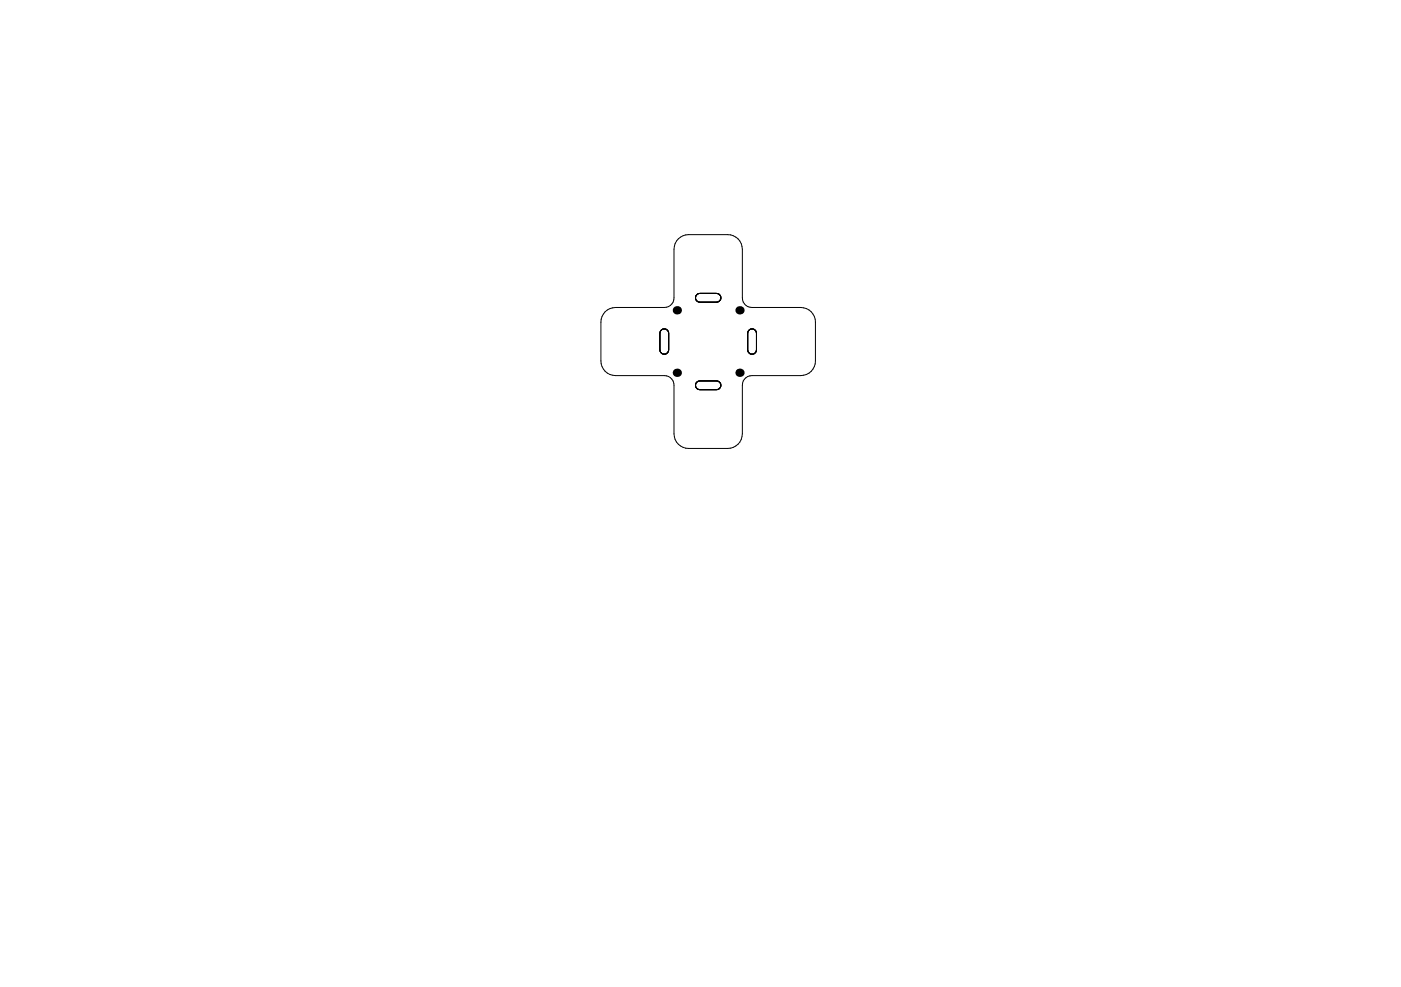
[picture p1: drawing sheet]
<svg xmlns="http://www.w3.org/2000/svg" width="287mm" height="202mm" viewBox="0 0 287 202" stroke-linecap="round" stroke-linejoin="round" font-family="sans-serif">
<path d="M123.9 63.9a3 3 0 0 1 2.1-.9h10a1.96 1.96 0 0 0 2-2v-10a2.98 2.98 0 0 1 3-2.9h8a2.98 2.98 0 0 1 3 2.9v10a1.96 1.96 0 0 0 2 2h9.9a2.98 2.98 0 0 1 3 3v7.9a2.98 2.98 0 0 1-3 3h-9.9a1.96 1.96 0 0 0-2 2v10a2.98 2.98 0 0 1-3 2.9h-8a2.98 2.98 0 0 1-3-2.9v-10a1.96 1.96 0 0 0-2-2h-10a2.98 2.98 0 0 1-3-3v-7.9a3 3 0 0 1 .9-2.1zM135.3 67.7a.89 .89 0 0 1 1-.3 .89 .89 0 0 1 .6 .9v3.3a.9 .9 0 0 1-.9 .9 .9 .9 0 0 1-.9-.9v-3.3zM142.6 60.4l.7-.3h3.4a.9 .9 0 0 1 .9 .9 .9 .9 0 0 1-.9 .9h-3.4a.89 .89 0 0 1-.8-.5 .89 .89 0 0 1 .1-1zM142.6 78.3l.7-.3h3.4a.9 .9 0 0 1 .9 .9 .9 .9 0 0 1-.9 .9h-3.4a.89 .89 0 0 1-.8-.5 .89 .89 0 0 1 .1-1zM153.2 67.7a.9 .9 0 0 1 1-.3 .9 .9 0 0 1 .7 .9v3.3a.9 .9 0 0 1-.9 .9 .9 .9 0 0 1-.9-.9v-3.3z" fill="none" stroke="#000" stroke-width=".2"/>
<g fill="#000">
<circle cx="138.6" cy="76.3" r=".85"/>
<circle cx="138.6" cy="63.6" r=".85"/>
<circle cx="151.4" cy="76.3" r=".85"/>
<circle cx="151.4" cy="63.6" r=".85"/>
</g>
</svg>
